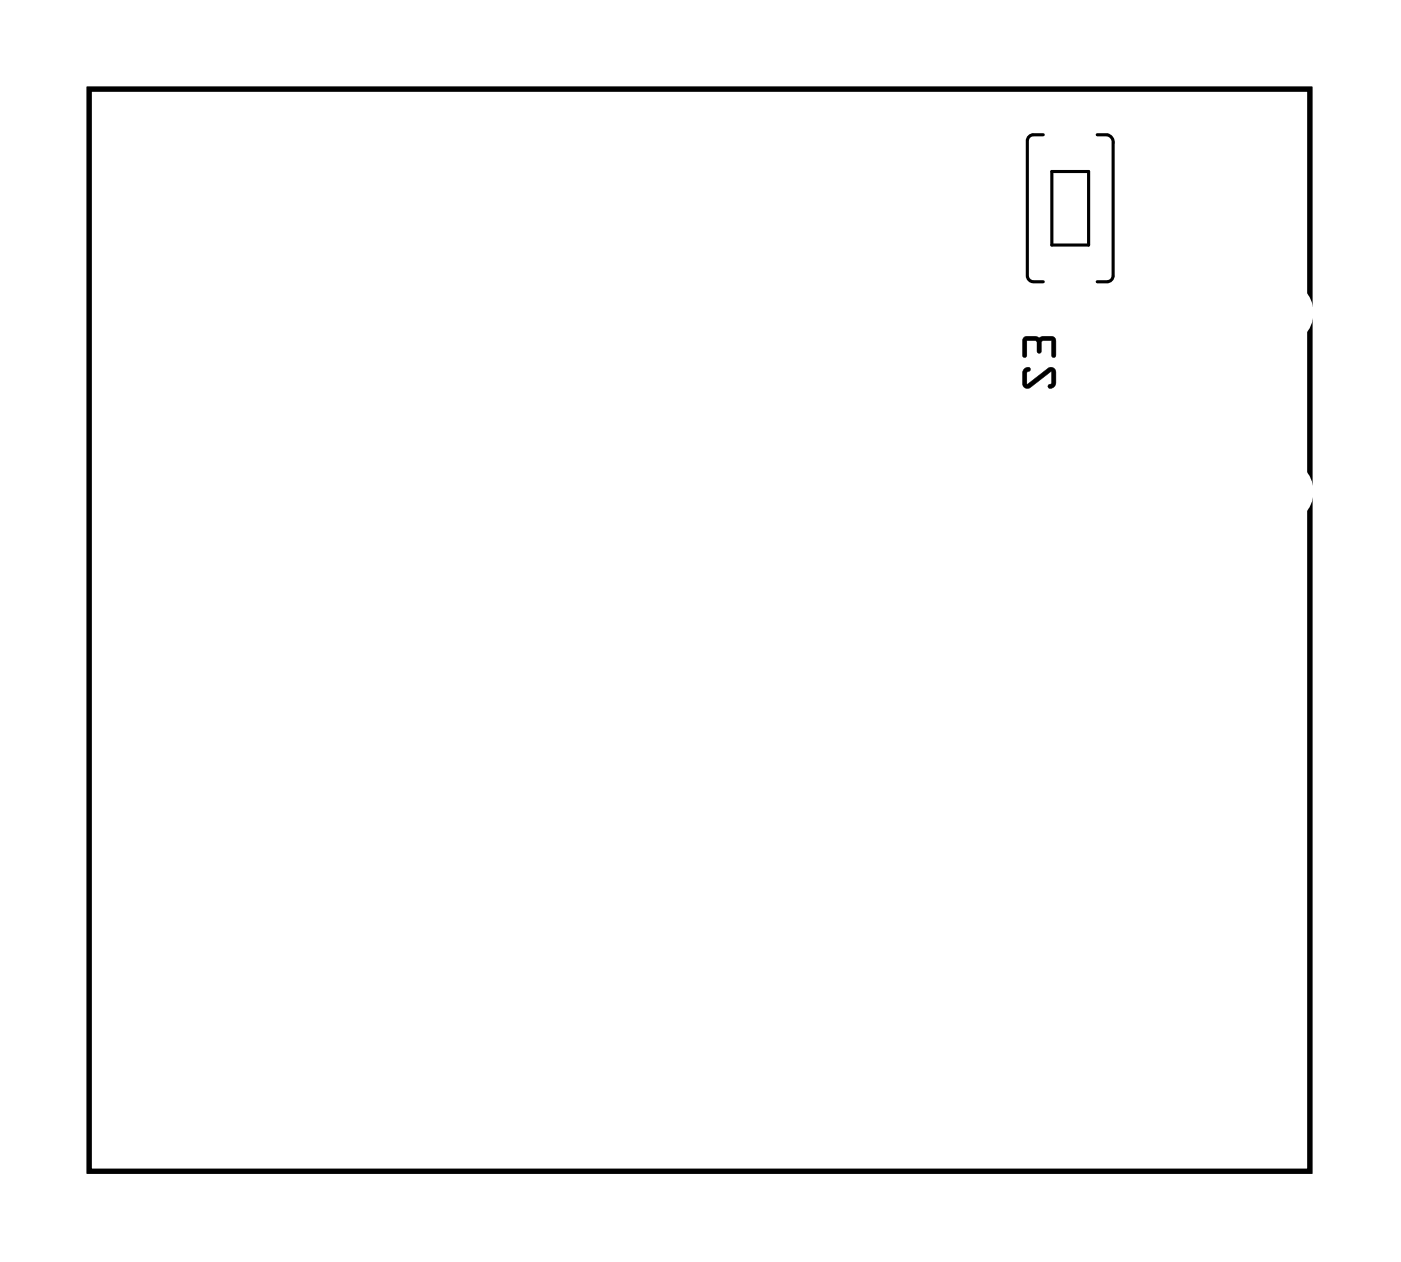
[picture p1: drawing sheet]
<svg xmlns="http://www.w3.org/2000/svg" width="57mm" height="52mm" viewBox="0 0 57 52" stroke-linecap="round" stroke-linejoin="round" font-family="sans-serif">
<path d="M3.6 3.6h49.8v44.2h-49.8z" fill="none" stroke="#000" stroke-width=".2"/>
<g fill="#000">
<path d="M41.8 15.1l.1-.1h.1l-.1 .2v.5l.9-.7h.1l.2 .2v.5l-.2 .1h-.1l.1-.2v-.4l-.9 .6h-.2l-.1-.1zM41.8 13.8l1.2-.1 .1 .2v.6h-.2v-.6h-.4v.5h-.1h-.1v-.5h-.4v.6l-.1 .1z"/>
<path d="M41.8 15.1l.1-.1a.13 .13 0 0 1 .1 .1 .13 .13 0 0 1-.1 .1v.5l.8-.7a.21 .21 0 0 1 .3 0 .21 .21 0 0 1 .1 .2v.5l-.3 .2a.13 .13 0 0 1 0-.2 .13 .13 0 0 1 .1-.1v-.4l-.9 .6a.21 .21 0 0 1-.3-.1zM41.8 15.1l-.1 .6a.2 .2 0 0 0 .3 .1l.9-.6v.4l-.1 .2h.2v-.7l-.2-.1-.9 .7v-.5l.1-.2zM41.8 13.8l1.2-.1 .1 .2v.6a.1 .1 0 0 1-.1 .1 .1 .1 0 0 1-.1-.1v-.6h-.4v.4a.1 .1 0 0 1-.1 .1 .1 .1 0 0 1-.1-.1v-.4h-.4v.6a.1 .1 0 0 1-.1 .1 .1 .1 0 0 1-.1-.1zM41.8 13.8v.8l.1-.1v-.6h.4v.5h.1h.1v-.5h.4v.6h.2v-.6l-.1-.2z"/>
<path d="M3.6 3.6v44.2h49.8v-44.2zM3.6 3.6h49.8v44.2h-49.8z"/>
</g>
<path d="M42.6 5.5h-.4l-.2 .1-.1 .1v5.5l.1 .2 .2 .1h.4M42.9 7h1.5v3h-1.5zM44.8 5.5l.5 .1 .1 .2v5.4l-.1 .2-.1 .1h-.4" fill="none" stroke="#000" stroke-width=".13"/>
<path d="M9.6 8.7h1.4v1.5h-1.4z" fill="#fff"/>
<path d="M9.6 8.7h1.4v1.5h-1.4z" fill="none" stroke="#fff" stroke-width=".69" stroke-linecap="butt"/>
<circle cx="10.3" cy="12" r=".72" fill="#fff"/>
<circle cx="10.3" cy="12" r=".72" fill="none" stroke="#fff" stroke-width=".69" stroke-linecap="butt"/>
<circle cx="12.9" cy="12" r=".72" fill="#fff"/>
<circle cx="12.9" cy="12" r=".72" fill="none" stroke="#fff" stroke-width=".69" stroke-linecap="butt"/>
<circle cx="15.4" cy="12" r=".72" fill="#fff"/>
<circle cx="15.4" cy="12" r=".72" fill="none" stroke="#fff" stroke-width=".69" stroke-linecap="butt"/>
<circle cx="17.9" cy="12" r=".72" fill="#fff"/>
<circle cx="17.9" cy="12" r=".72" fill="none" stroke="#fff" stroke-width=".69" stroke-linecap="butt"/>
<circle cx="10.3" cy="9.4" r=".72" fill="#fff"/>
<circle cx="10.3" cy="9.4" r=".72" fill="none" stroke="#fff" stroke-width=".69" stroke-linecap="butt"/>
<circle cx="12.9" cy="9.4" r=".72" fill="#fff"/>
<circle cx="12.9" cy="9.4" r=".72" fill="none" stroke="#fff" stroke-width=".69" stroke-linecap="butt"/>
<circle cx="15.4" cy="9.4" r=".72" fill="#fff"/>
<circle cx="15.4" cy="9.4" r=".72" fill="none" stroke="#fff" stroke-width=".69" stroke-linecap="butt"/>
<circle cx="17.9" cy="9.4" r=".72" fill="#fff"/>
<circle cx="17.9" cy="9.4" r=".72" fill="none" stroke="#fff" stroke-width=".69" stroke-linecap="butt"/>
<circle cx="9.4" cy="36.7" r=".35" fill="#fff"/>
<circle cx="9.4" cy="36.7" r=".35" fill="none" stroke="#fff" stroke-width=".55"/>
<circle cx="15.4" cy="36.7" r=".35" fill="#fff"/>
<circle cx="15.4" cy="36.7" r=".35" fill="none" stroke="#fff" stroke-width=".55"/>
<circle cx="11.6" cy="36.7" r=".35" fill="#fff"/>
<circle cx="11.6" cy="36.7" r=".35" fill="none" stroke="#fff" stroke-width=".55"/>
<circle cx="13.5" cy="36.8" r=".35" fill="#fff"/>
<circle cx="13.5" cy="36.8" r=".35" fill="none" stroke="#fff" stroke-width=".55"/>
<circle cx="39.5" cy="10.7" r=".6" fill="#fff"/>
<circle cx="39.5" cy="10.7" r=".6" fill="none" stroke="#fff" stroke-width=".65" stroke-linecap="butt"/>
<path d="M38.9 10.1h1.2v1.2h-1.2z" fill="#fff"/>
<path d="M38.9 10.1h1.2v1.2h-1.2z" fill="none" stroke="#fff" stroke-width=".65" stroke-linecap="butt"/>
<circle cx="39.5" cy="8.2" r=".6" fill="#fff"/>
<circle cx="39.5" cy="8.2" r=".6" fill="none" stroke="#fff" stroke-width=".65" stroke-linecap="butt"/>
<circle cx="28.7" cy="10.7" r=".6" fill="#fff"/>
<circle cx="28.7" cy="10.7" r=".6" fill="none" stroke="#fff" stroke-width=".65" stroke-linecap="butt"/>
<path d="M28.1 10.1h1.2v1.2h-1.2z" fill="#fff"/>
<path d="M28.1 10.1h1.2v1.2h-1.2z" fill="none" stroke="#fff" stroke-width=".65" stroke-linecap="butt"/>
<circle cx="28.7" cy="8.2" r=".6" fill="#fff"/>
<circle cx="28.7" cy="8.2" r=".6" fill="none" stroke="#fff" stroke-width=".65" stroke-linecap="butt"/>
<circle cx="21.4" cy="19.9" r=".35" fill="#fff"/>
<circle cx="21.4" cy="19.9" r=".35" fill="none" stroke="#fff" stroke-width=".55"/>
<circle cx="23.3" cy="21.8" r=".35" fill="#fff"/>
<circle cx="23.3" cy="21.8" r=".35" fill="none" stroke="#fff" stroke-width=".55"/>
<circle cx="49.7" cy="44.4" r="1.5" fill="#fff"/>
<circle cx="49.7" cy="44.4" r="1.5" fill="none" stroke="#fff" stroke-width=".25"/>
<circle cx="49.7" cy="7.2" r="1.5" fill="#fff"/>
<circle cx="49.7" cy="7.2" r="1.5" fill="none" stroke="#fff" stroke-width=".25"/>
<circle cx="47.1" cy="14.8" r=".53" fill="#fff"/>
<circle cx="47.1" cy="14.8" r=".53" fill="none" stroke="#fff" stroke-width=".51"/>
<circle cx="47.1" cy="16.4" r=".53" fill="#fff"/>
<circle cx="47.1" cy="16.4" r=".53" fill="none" stroke="#fff" stroke-width=".51"/>
<circle cx="47.1" cy="18" r=".53" fill="#fff"/>
<circle cx="47.1" cy="18" r=".53" fill="none" stroke="#fff" stroke-width=".51"/>
<circle cx="48.3" cy="15.6" r=".53" fill="#fff"/>
<circle cx="48.3" cy="15.6" r=".53" fill="none" stroke="#fff" stroke-width=".51"/>
<circle cx="48.3" cy="17.2" r=".53" fill="#fff"/>
<circle cx="48.3" cy="17.2" r=".53" fill="none" stroke="#fff" stroke-width=".51"/>
<circle cx="52.2" cy="20.1" r="1.08" fill="#fff"/>
<circle cx="52.2" cy="20.1" r="1.08" fill="none" stroke="#fff" stroke-width=".51"/>
<circle cx="52.2" cy="12.8" r="1.08" fill="#fff"/>
<circle cx="52.2" cy="12.8" r="1.08" fill="none" stroke="#fff" stroke-width=".51"/>
<circle cx="21.1" cy="29.7" r=".35" fill="#fff"/>
<circle cx="21.1" cy="29.7" r=".35" fill="none" stroke="#fff" stroke-width=".55"/>
<circle cx="39.2" cy="42.4" r=".35" fill="#fff"/>
<circle cx="39.2" cy="42.4" r=".35" fill="none" stroke="#fff" stroke-width=".55"/>
<circle cx="24.9" cy="45" r=".74" fill="#fff"/>
<circle cx="24.9" cy="45" r=".74" fill="none" stroke="#fff" stroke-width=".76" stroke-linecap="butt"/>
<circle cx="27.5" cy="45" r=".74" fill="#fff"/>
<circle cx="27.5" cy="45" r=".74" fill="none" stroke="#fff" stroke-width=".76" stroke-linecap="butt"/>
<circle cx="51" cy="26.6" r=".74" fill="#fff"/>
<circle cx="51" cy="26.6" r=".74" fill="none" stroke="#fff" stroke-width=".76" stroke-linecap="butt"/>
<circle cx="51" cy="29.1" r=".74" fill="#fff"/>
<circle cx="51" cy="29.1" r=".74" fill="none" stroke="#fff" stroke-width=".76" stroke-linecap="butt"/>
<circle cx="51" cy="31.7" r=".74" fill="#fff"/>
<circle cx="51" cy="31.7" r=".74" fill="none" stroke="#fff" stroke-width=".76" stroke-linecap="butt"/>
<circle cx="51" cy="34.2" r=".74" fill="#fff"/>
<circle cx="51" cy="34.2" r=".74" fill="none" stroke="#fff" stroke-width=".76" stroke-linecap="butt"/>
<circle cx="51" cy="36.7" r=".74" fill="#fff"/>
<circle cx="51" cy="36.7" r=".74" fill="none" stroke="#fff" stroke-width=".76" stroke-linecap="butt"/>
<circle cx="51" cy="39.3" r=".74" fill="#fff"/>
<circle cx="51" cy="39.3" r=".74" fill="none" stroke="#fff" stroke-width=".76" stroke-linecap="butt"/>
<path d="M42.9 10.5h1.6v2.3h-1.6z" fill="#fff"/>
<path d="M42.9 10.5h1.6v2.3h-1.6z" fill="none" stroke="#fff" stroke-width=".25"/>
<path d="M42.9 4.2h1.6v2.3h-1.6z" fill="#fff"/>
<path d="M42.9 4.2h1.6v2.3h-1.6z" fill="none" stroke="#fff" stroke-width=".25"/>
<circle cx="17.6" cy="36.7" r=".35" fill="#fff"/>
<circle cx="17.6" cy="36.7" r=".35" fill="none" stroke="#fff" stroke-width=".55"/>
<circle cx="40.5" cy="19.9" r=".59" fill="#fff"/>
<circle cx="40.5" cy="19.9" r=".59" fill="none" stroke="#fff" stroke-width=".73" stroke-linecap="butt"/>
<circle cx="40.5" cy="17.4" r=".59" fill="#fff"/>
<circle cx="40.5" cy="17.4" r=".59" fill="none" stroke="#fff" stroke-width=".73" stroke-linecap="butt"/>
<path d="M39.7 16.5v1.7h1.6v-1.7zM40.1 17.4a.35 .35 0 0 1 .7 0 .35 .35 0 0 1-.7 0z" fill="#fff"/>
<g fill="none" stroke="#fff" stroke-width=".25">
<path d="M39.7 16.5h1.6v1.7h-1.6z"/>
<circle cx="40.5" cy="17.4" r=".35"/>
</g>
<circle cx="41.4" cy="29.1" r=".59" fill="#fff"/>
<circle cx="41.4" cy="29.1" r=".59" fill="none" stroke="#fff" stroke-width=".73" stroke-linecap="butt"/>
<circle cx="41.4" cy="26.6" r=".59" fill="#fff"/>
<circle cx="41.4" cy="26.6" r=".59" fill="none" stroke="#fff" stroke-width=".73" stroke-linecap="butt"/>
<path d="M40.6 25.7v1.7h1.7v-1.7zM41.1 26.6a.35 .35 0 0 1 .7 0 .35 .35 0 0 1-.7 0z" fill="#fff"/>
<g fill="none" stroke="#fff" stroke-width=".25">
<path d="M40.6 25.7h1.7v1.7h-1.7z"/>
<circle cx="41.4" cy="26.6" r=".35"/>
</g>
</svg>
